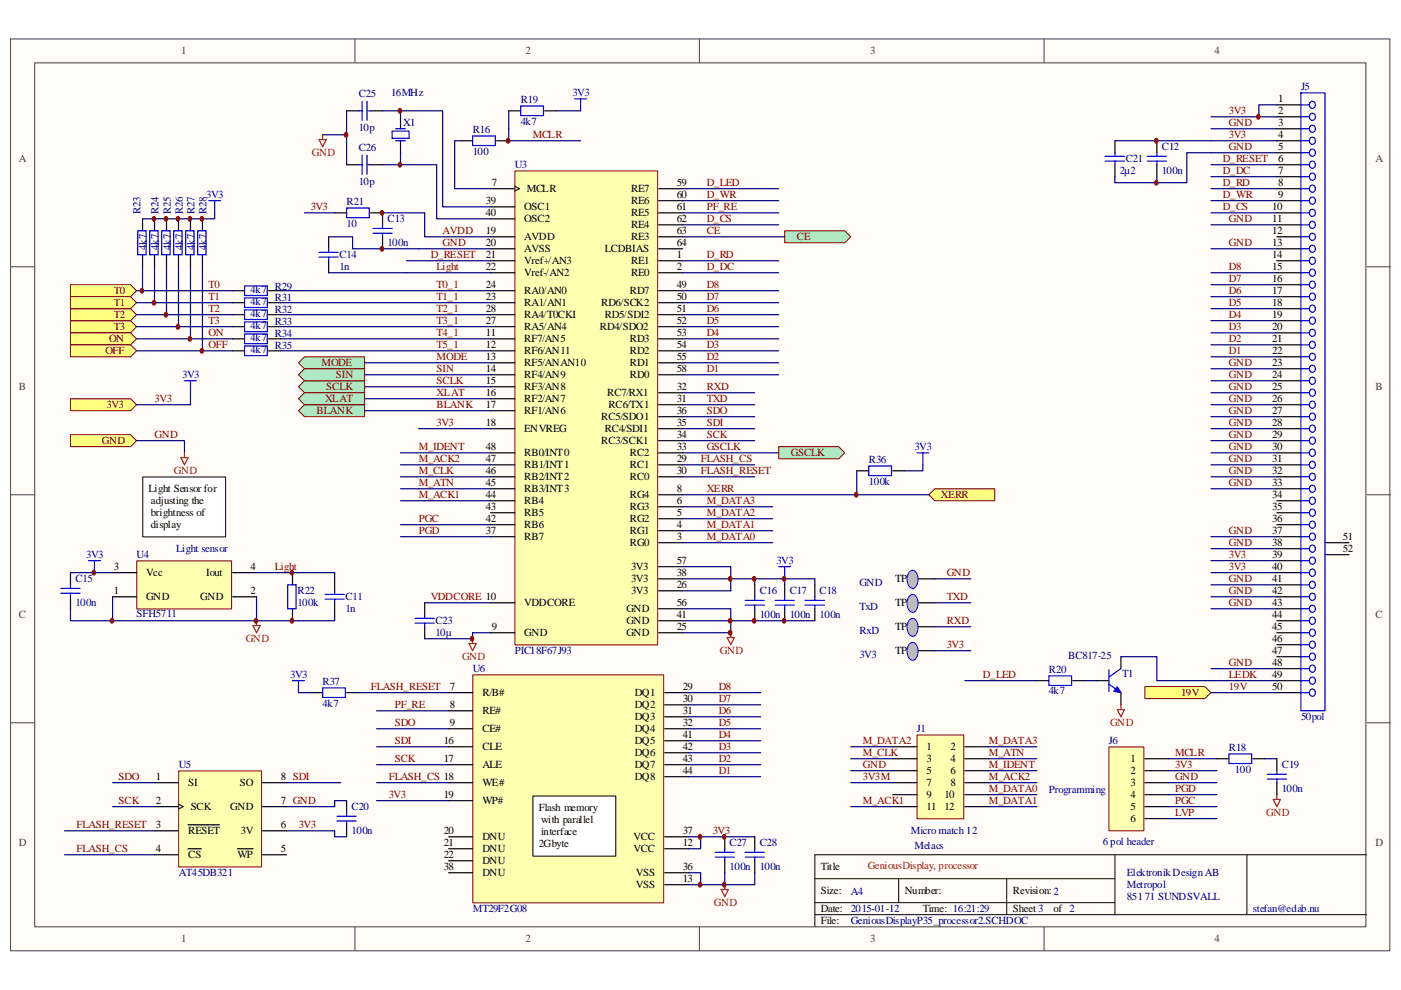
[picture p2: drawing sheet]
<svg xmlns="http://www.w3.org/2000/svg" width="297mm" height="210mm" viewBox="0 0 297 210" stroke-linecap="round" stroke-linejoin="round" font-family="sans-serif">
<defs><g id="words">
<g font-size="2.3" fill="#404040">
<text x="38.4" y="11.5">1</text>
<text x="111.4" y="11.5">2</text>
<text x="184.5" y="11.5">3</text>
<text x="257.5" y="11.5">4</text>
<text x="4" y="34.4">A</text>
<text x="291.6" y="34.4">A</text>
<text x="4" y="82.7">B</text>
<text x="291.6" y="82.7">B</text>
<text x="4" y="131.1">C</text>
<text x="291.6" y="131.1">C</text>
<text x="4" y="179.4">D</text>
<text x="291.6" y="179.4">D</text>
<text x="38.4" y="199.8">1</text>
<text x="111.4" y="199.8">2</text>
<text x="184.5" y="199.8">3</text>
<text x="257.5" y="199.8">4</text>
</g>
<g font-size="2.3" fill="#000080">
<text x="76.1" y="20.7">C25</text>
<text x="82.9" y="20.4">16MHz</text>
<text x="110.4" y="21.9">R19</text>
<text x="275.8" y="19.1">J5</text>
<text x="76.1" y="27.8">10p</text>
<text x="85.5" y="26.8">X1</text>
<text x="100.2" y="28.3">R16</text>
<text x="110.4" y="26.5">4k7</text>
<text x="76.1" y="32.1">C26</text>
<text x="100.2" y="32.9">100</text>
<text x="109.1" y="35.7">U3</text>
<text x="238.7" y="34.4">C21</text>
<text x="246.3" y="31.8">C12</text>
<text x="76.1" y="39.2">10p</text>
<text x="237.4" y="37">2µ2</text>
<text x="246.3" y="37">100n</text>
<text x="29.8" y="45.4" transform="rotate(-90 29.8 45.4)">R23</text>
<text x="33.6" y="45.4" transform="rotate(-90 33.6 45.4)">R24</text>
<text x="36.2" y="45.4" transform="rotate(-90 36.2 45.4)">R25</text>
<text x="38.7" y="45.4" transform="rotate(-90 38.7 45.4)">R26</text>
<text x="41.3" y="45.4" transform="rotate(-90 41.3 45.4)">R27</text>
<text x="43.8" y="45.4" transform="rotate(-90 43.8 45.4)">R28</text>
<text x="73.5" y="43.6">R21</text>
<text x="82.2" y="47.1">C13</text>
<text x="31.1" y="53" transform="rotate(-90 31.1 53)">4k7</text>
<text x="33.6" y="53" transform="rotate(-90 33.6 53)">4k7</text>
<text x="36.2" y="53" transform="rotate(-90 36.2 53)">4k7</text>
<text x="38.7" y="53" transform="rotate(-90 38.7 53)">4k7</text>
<text x="41.3" y="53" transform="rotate(-90 41.3 53)">4k7</text>
<text x="43.8" y="53" transform="rotate(-90 43.8 53)">4k7</text>
<text x="73.5" y="48.1">10</text>
<text x="82.2" y="52.2">100n</text>
<text x="72" y="57.3">1n</text>
<text x="72" y="54.7">C14</text>
<text x="53.1" y="62.1">4k7</text>
<text x="53.1" y="64.7">4k7</text>
<text x="58.2" y="61.4">R29</text>
<text x="58.2" y="63.9">R31</text>
<text x="53.1" y="67.2">4k7</text>
<text x="53.1" y="69.8">4k7</text>
<text x="58.2" y="66.5">R32</text>
<text x="58.2" y="69">R33</text>
<text x="58.2" y="71.5">R34</text>
<text x="53.1" y="72.3">4k7</text>
<text x="53.1" y="74.8">4k7</text>
<text x="58.2" y="74.1">R35</text>
<text x="184.2" y="98.3">R36</text>
<text x="184.2" y="102.8">100k</text>
<text x="29" y="118.4">U4</text>
<text x="37.4" y="117.1">Light sensor</text>
<text x="16" y="123.4">C15</text>
<text x="63.1" y="126">R22</text>
<text x="161.1" y="126">C16</text>
<text x="167.4" y="126">C17</text>
<text x="173.8" y="126">C18</text>
<text x="182.2" y="124.2">GND</text>
<text x="16" y="128.5">100n</text>
<text x="29" y="130.8">SFH5711</text>
<text x="63.1" y="128.5">100k</text>
<text x="73.2" y="129.8">1n</text>
<text x="73.2" y="127.3">C11</text>
<text x="161.1" y="131.1">100n</text>
<text x="167.4" y="131.1">100n</text>
<text x="173.8" y="131.1">100n</text>
<text x="182.2" y="129.3">TxD</text>
<text x="92.3" y="134.9">10µ</text>
<text x="92.3" y="132.3">C23</text>
<text x="182.2" y="134.4">RxD</text>
<text x="100.2" y="142.5">U6</text>
<text x="109.1" y="138.7">PIC18F67J93</text>
<text x="182.2" y="139.5">3V3</text>
<text x="222.4" y="142.8">R20</text>
<text x="226.5" y="139.7">BC817-25</text>
<text x="237.9" y="143.6">T1</text>
<text x="68.4" y="149.9">4k7</text>
<text x="68.4" y="145.3">R37</text>
<text x="222.4" y="147.1">4k7</text>
<text x="194.4" y="155.2">J1</text>
<text x="275.8" y="152.7">50pol</text>
<text x="235.1" y="157.8">J6</text>
<text x="260.6" y="159.3">R18</text>
<text x="37.9" y="162.9">U5</text>
<text x="261.8" y="163.9">100</text>
<text x="271.8" y="168">100n</text>
<text x="271.8" y="162.9">C19</text>
<text x="74.5" y="171.8">C20</text>
<text x="222.4" y="168.2">Programming</text>
<text x="74.5" y="176.9">100n</text>
<text x="154.7" y="179.4">C27</text>
<text x="161.1" y="179.4">C28</text>
<text x="193.1" y="176.9">Micro match 12</text>
<text x="193.9" y="179.9">Melacs</text>
<text x="233.8" y="179.2">6 pol header</text>
<text x="37.9" y="185.8">AT45DB321</text>
<text x="154.7" y="184.5">100n</text>
<text x="161.1" y="184.5">100n</text>
<text x="238.9" y="185.8">Elektronik Design AB</text>
<text x="180.4" y="189.9">A4</text>
<text x="238.9" y="188.3">Metropol</text>
<text x="238.9" y="190.9">851 71 SUNDSVALL</text>
<text x="100.2" y="193.4">MT29F2G08</text>
<text x="180.4" y="193.4">2015-01-12</text>
<text x="180.4" y="196">GeniousDisplayP35_processor2.SCHDOC</text>
<text x="265.6" y="193.4">stefan@edab.nu</text>
</g>
<g font-size="2.3" fill="#00f">
<text x="121.4" y="20.4">3V3</text>
<text x="43.7" y="42">3V3</text>
<text x="38.6" y="80.2">3V3</text>
<text x="193.9" y="95.5">3V3</text>
<text x="18.3" y="118.4">3V3</text>
<text x="164.6" y="119.6">3V3</text>
<text x="61.5" y="143.8">3V3</text>
</g>
<g font-size="2.3">
<text x="271" y="21.7">1</text>
<text x="271" y="24.2">2</text>
<text x="271" y="26.8">3</text>
<text x="271" y="29.3">4</text>
<text x="271" y="31.8">5</text>
<text x="271" y="34.4">6</text>
<text x="104.3" y="39.5">7</text>
<text x="111.7" y="40.8">MCLR</text>
<text x="133.8" y="40.8">RE7</text>
<text x="143.5" y="39.5">59</text>
<text x="271" y="37">7</text>
<text x="271" y="39.5">8</text>
<text x="103" y="45.8">40</text>
<text x="103" y="43.3">39</text>
<text x="111.2" y="47.1">OSC2</text>
<text x="111.2" y="44.6">OSC1</text>
<text x="133.8" y="45.8">RE5</text>
<text x="133.8" y="43.3">RE6</text>
<text x="143.5" y="47.1">62</text>
<text x="143.5" y="44.6">61</text>
<text x="143.5" y="42">60</text>
<text x="269.7" y="44.6">10</text>
<text x="269.7" y="47.1">11</text>
<text x="271" y="42">9</text>
<text x="103" y="52.2">20</text>
<text x="103" y="49.7">19</text>
<text x="111.2" y="53.5">AVSS</text>
<text x="111.2" y="50.9">AVDD</text>
<text x="128.2" y="53.5">LCDBIAS</text>
<text x="133.8" y="50.9">RE3</text>
<text x="133.8" y="48.4">RE4</text>
<text x="143.5" y="49.7">63</text>
<text x="143.5" y="52.2">64</text>
<text x="269.7" y="49.7">12</text>
<text x="269.7" y="52.2">13</text>
<text x="103" y="54.7">21</text>
<text x="103" y="57.3">22</text>
<text x="111.2" y="56">Vref+/AN3</text>
<text x="111.2" y="58.6">Vref-/AN2</text>
<text x="133.8" y="58.6">RE0</text>
<text x="133.8" y="56">RE1</text>
<text x="143.5" y="57.3">2</text>
<text x="143.5" y="54.7">1</text>
<text x="269.7" y="54.7">14</text>
<text x="269.7" y="57.3">15</text>
<text x="269.7" y="59.9">16</text>
<text x="103" y="61.1">24</text>
<text x="103" y="63.7">23</text>
<text x="111.2" y="62.4">RA0/AN0</text>
<text x="111.2" y="64.9">RA1/AN1</text>
<text x="127.5" y="64.9">RD6/SCK2</text>
<text x="133.6" y="62.4">RD7</text>
<text x="143.5" y="63.7">50</text>
<text x="143.5" y="61.1">49</text>
<text x="269.7" y="62.4">17</text>
<text x="269.7" y="64.9">18</text>
<text x="103" y="66.2">28</text>
<text x="103" y="68.7">27</text>
<text x="103" y="71.3">11</text>
<text x="111.2" y="67.5">RA4/T0CKI</text>
<text x="111.2" y="70">RA5/AN4</text>
<text x="127.2" y="70">RD4/SDO2</text>
<text x="128.2" y="67.5">RD5/SDI2</text>
<text x="143.5" y="68.7">52</text>
<text x="143.5" y="71.3">53</text>
<text x="143.5" y="66.2">51</text>
<text x="269.7" y="67.5">19</text>
<text x="269.7" y="70">20</text>
<text x="103" y="73.8">12</text>
<text x="103" y="76.4">13</text>
<text x="111.2" y="72.6">RF7/AN5</text>
<text x="111.2" y="75.1">RF6/AN11</text>
<text x="111.2" y="77.6">RF5/ANAN10</text>
<text x="133.6" y="72.6">RD3</text>
<text x="133.6" y="75.1">RD2</text>
<text x="133.6" y="77.6">RD1</text>
<text x="143.5" y="73.8">54</text>
<text x="143.5" y="76.4">55</text>
<text x="269.7" y="72.6">21</text>
<text x="269.7" y="75.1">22</text>
<text x="269.7" y="77.6">23</text>
<text x="103" y="78.9">14</text>
<text x="103" y="81.4">15</text>
<text x="103" y="84">16</text>
<text x="111.2" y="80.2">RF4/AN9</text>
<text x="111.2" y="82.7">RF3/AN8</text>
<text x="128.7" y="84">RC7/RX1</text>
<text x="133.6" y="80.2">RD0</text>
<text x="143.5" y="82.7">32</text>
<text x="143.5" y="78.9">58</text>
<text x="269.7" y="80.2">24</text>
<text x="269.7" y="82.7">25</text>
<text x="103" y="86.6">17</text>
<text x="111.2" y="85.3">RF2/AN7</text>
<text x="111.2" y="87.8">RF1/AN6</text>
<text x="127.5" y="89.1">RC5/SDO1</text>
<text x="129" y="86.6">RC6/TX1</text>
<text x="143.5" y="87.8">36</text>
<text x="143.5" y="85.3">31</text>
<text x="269.7" y="85.3">26</text>
<text x="269.7" y="87.8">27</text>
<text x="103" y="90.4">18</text>
<text x="103" y="95.5">48</text>
<text x="111.2" y="91.7">ENVREG</text>
<text x="127.5" y="94.2">RC3/SCK1</text>
<text x="128.2" y="91.7">RC4/SDI1</text>
<text x="143.5" y="92.9">34</text>
<text x="143.5" y="95.5">33</text>
<text x="143.5" y="90.4">35</text>
<text x="269.7" y="90.4">28</text>
<text x="269.7" y="92.9">29</text>
<text x="269.7" y="95.5">30</text>
<text x="103" y="98">47</text>
<text x="103" y="100.5">46</text>
<text x="111.2" y="96.7">RB0/INT0</text>
<text x="111.2" y="99.3">RB1/INT1</text>
<text x="111.2" y="101.8">RB2/INT2</text>
<text x="133.6" y="96.7">RC2</text>
<text x="133.6" y="99.3">RC1</text>
<text x="133.6" y="101.8">RC0</text>
<text x="143.5" y="98">29</text>
<text x="143.5" y="100.5">30</text>
<text x="269.7" y="98">31</text>
<text x="269.7" y="100.5">32</text>
<text x="31.5" y="104.4">Light Sensor for</text>
<text x="32" y="106.9">adjusting the</text>
<text x="103" y="103.1">45</text>
<text x="103" y="105.6">44</text>
<text x="111.2" y="104.4">RB3/INT3</text>
<text x="111.2" y="106.9">RB4</text>
<text x="133.6" y="105.6">RG4</text>
<text x="143.5" y="106.9">6</text>
<text x="143.5" y="104.4">8</text>
<text x="269.7" y="103.1">33</text>
<text x="269.7" y="105.6">34</text>
<text x="32" y="109.4">brightness of</text>
<text x="32" y="112">display</text>
<text x="103" y="108.2">43</text>
<text x="103" y="110.7">42</text>
<text x="103" y="113.3">37</text>
<text x="111.2" y="109.4">RB5</text>
<text x="111.2" y="112">RB6</text>
<text x="133.6" y="110.7">RG2</text>
<text x="133.6" y="113.3">RG1</text>
<text x="133.6" y="108.2">RG3</text>
<text x="143.5" y="109.4">5</text>
<text x="143.5" y="112">4</text>
<text x="269.7" y="108.2">35</text>
<text x="269.7" y="110.7">36</text>
<text x="269.7" y="113.3">37</text>
<text x="111.2" y="114.6">RB7</text>
<text x="133.6" y="115.8">RG0</text>
<text x="143.5" y="114.6">3</text>
<text x="143.5" y="119.6">57</text>
<text x="269.7" y="115.8">38</text>
<text x="269.7" y="118.4">39</text>
<text x="284.7" y="114.6">51</text>
<text x="284.7" y="117.1">52</text>
<text x="24.1" y="120.9">3</text>
<text x="24.1" y="126">1</text>
<text x="31" y="122.2">Vcc</text>
<text x="43.7" y="122.2">Iout</text>
<text x="53.1" y="126">2</text>
<text x="53.1" y="120.9">4</text>
<text x="133.8" y="123.4">3V3</text>
<text x="133.8" y="120.9">3V3</text>
<text x="133.8" y="126">3V3</text>
<text x="143.5" y="122.2">38</text>
<text x="143.5" y="124.7">26</text>
<text x="189.8" y="123.4">TP</text>
<text x="269.7" y="120.9">40</text>
<text x="269.7" y="123.4">41</text>
<text x="269.7" y="126">42</text>
<text x="31" y="127.3">GND</text>
<text x="42.5" y="127.3">GND</text>
<text x="111.2" y="128.5">VDDCORE</text>
<text x="132.8" y="129.8">GND</text>
<text x="143.5" y="131.1">41</text>
<text x="143.5" y="128.5">56</text>
<text x="189.8" y="128.5">TP</text>
<text x="269.7" y="128.5">43</text>
<text x="269.7" y="131.1">44</text>
<text x="104.3" y="133.6">9</text>
<text x="111.2" y="134.9">GND</text>
<text x="132.8" y="134.9">GND</text>
<text x="132.8" y="132.3">GND</text>
<text x="143.5" y="133.6">25</text>
<text x="189.8" y="133.6">TP</text>
<text x="269.7" y="133.6">45</text>
<text x="269.7" y="136.1">46</text>
<text x="189.8" y="138.7">TP</text>
<text x="269.7" y="138.7">47</text>
<text x="269.7" y="141.3">48</text>
<text x="269.7" y="143.8">49</text>
<text x="95.4" y="146.3">7</text>
<text x="102.3" y="147.6">R/B#</text>
<text x="134.6" y="147.6">DQ1</text>
<text x="144.8" y="146.3">29</text>
<text x="144.8" y="148.9">30</text>
<text x="269.7" y="146.3">50</text>
<text x="95.4" y="150.2">8</text>
<text x="95.4" y="154">9</text>
<text x="102.3" y="151.4">RE#</text>
<text x="102.3" y="155.2">CE#</text>
<text x="134.6" y="150.2">DQ2</text>
<text x="134.6" y="152.7">DQ3</text>
<text x="134.6" y="155.2">DQ4</text>
<text x="144.8" y="151.4">31</text>
<text x="144.8" y="154">32</text>
<text x="94.1" y="157.8">16</text>
<text x="94.1" y="161.6">17</text>
<text x="102.3" y="159">CLE</text>
<text x="134.6" y="157.8">DQ5</text>
<text x="134.6" y="160.3">DQ6</text>
<text x="144.8" y="156.5">41</text>
<text x="144.8" y="159">42</text>
<text x="144.8" y="161.6">43</text>
<text x="196.4" y="159">1</text>
<text x="196.4" y="161.6">3</text>
<text x="201.5" y="159">2</text>
<text x="201.5" y="161.6">4</text>
<text x="239.7" y="161.6">1</text>
<text x="33" y="165.4">1</text>
<text x="39.9" y="166.7">SI</text>
<text x="50.8" y="166.7">SO</text>
<text x="59.5" y="165.4">8 SDI</text>
<text x="102.3" y="162.9">ALE</text>
<text x="102.3" y="166.7">WE#</text>
<text x="134.6" y="162.9">DQ7</text>
<text x="134.6" y="165.4">DQ8</text>
<text x="144.8" y="164.2">44</text>
<text x="196.4" y="164.2">5</text>
<text x="196.4" y="166.7">7</text>
<text x="201.5" y="164.2">6</text>
<text x="201.5" y="166.7">8</text>
<text x="239.7" y="164.2">2</text>
<text x="239.7" y="166.7">3</text>
<text x="33" y="170.5">2</text>
<text x="40.4" y="171.8">SCK</text>
<text x="48.8" y="171.8">GND</text>
<text x="59.5" y="170.5">7 GND</text>
<text x="94.1" y="169.2">19</text>
<text x="102.3" y="170.5">WP#</text>
<text x="114.2" y="172">Flash memory</text>
<text x="196.4" y="169.2">9</text>
<text x="196.4" y="171.8">11</text>
<text x="200.2" y="169.2">10</text>
<text x="200.2" y="171.8">12</text>
<text x="239.7" y="169.2">4</text>
<text x="239.7" y="171.8">5</text>
<text x="33" y="175.6">3</text>
<text x="39.9" y="176.9">RESET</text>
<text x="51.1" y="176.9">3V</text>
<text x="59.5" y="175.6">6</text>
<text x="94.1" y="176.9">20</text>
<text x="94.1" y="179.4">21</text>
<text x="102.3" y="178.1">DNU</text>
<text x="114.2" y="179.7">2Gbyte</text>
<text x="114.7" y="174.6">with parallel</text>
<text x="114.7" y="177.1">interface</text>
<text x="134.3" y="178.1">VCC</text>
<text x="144.8" y="179.4">12</text>
<text x="144.8" y="176.9">37</text>
<text x="239.7" y="174.3">6</text>
<text x="33" y="180.7">4</text>
<text x="39.9" y="181.9">CS</text>
<text x="50.3" y="181.9">WP</text>
<text x="59.5" y="180.7">5</text>
<text x="94.1" y="181.9">22</text>
<text x="94.1" y="184.5">38</text>
<text x="102.3" y="183.2">DNU</text>
<text x="102.3" y="180.7">DNU</text>
<text x="102.3" y="185.8">DNU</text>
<text x="134.3" y="180.7">VCC</text>
<text x="134.8" y="185.8">VSS</text>
<text x="144.8" y="184.5">36</text>
<text x="174" y="184.5">Title</text>
<text x="134.8" y="188.3">VSS</text>
<text x="144.8" y="187">13</text>
<text x="174" y="189.6">Size:</text>
<text x="191.9" y="189.6">Number:</text>
<text x="214.8" y="189.6">Revision:2</text>
<text x="174" y="193.4">Date:</text>
<text x="174" y="196">File:</text>
<text x="195.7" y="193.4">Time: 16:21:29</text>
<text x="214.8" y="193.4">Sheet3</text>
<text x="223.4" y="193.4">of 2</text>
</g>
<g font-size="2.3" fill="#800000">
<text x="112.9" y="29.3">MCLR</text>
<text x="260.6" y="29.3">3V3</text>
<text x="260.6" y="26.8">GND</text>
<text x="260.6" y="24.2">3V3</text>
<text x="259.3" y="34.4">D_RESET</text>
<text x="260.6" y="31.8">GND</text>
<text x="149.9" y="39.5">D_LED</text>
<text x="259.3" y="39.5">D_RD</text>
<text x="259.3" y="37">D_DC</text>
<text x="65.9" y="44.6">3V3</text>
<text x="149.9" y="42">D_WR</text>
<text x="149.9" y="44.6">PF_RE</text>
<text x="149.9" y="47.1">D_CS</text>
<text x="259.3" y="42">D_WR</text>
<text x="259.3" y="44.6">D_CS</text>
<text x="260.6" y="47.1">GND</text>
<text x="93.8" y="52.2">GND</text>
<text x="93.8" y="49.7">AVDD</text>
<text x="149.9" y="49.7">CE</text>
<text x="168.9" y="50.9">CE</text>
<text x="260.6" y="52.2">GND</text>
<text x="91.3" y="54.7">D_RESET</text>
<text x="92.6" y="57.3">Light</text>
<text x="149.9" y="54.7">D_RD</text>
<text x="149.9" y="57.3">D_DC</text>
<text x="260.6" y="57.3">D8</text>
<text x="260.6" y="59.9">D7</text>
<text x="24.1" y="62.4">T0</text>
<text x="24.1" y="64.9">T1</text>
<text x="44.2" y="61.1">T0</text>
<text x="44.2" y="63.7">T1</text>
<text x="92.6" y="61.1">T0_1</text>
<text x="92.6" y="63.7">T1_1</text>
<text x="149.9" y="63.7">D7</text>
<text x="149.9" y="61.1">D8</text>
<text x="260.6" y="64.9">D5</text>
<text x="260.6" y="62.4">D6</text>
<text x="24.1" y="70">T3</text>
<text x="24.1" y="67.5">T2</text>
<text x="44.2" y="66.2">T2</text>
<text x="44.2" y="68.7">T3</text>
<text x="44.2" y="71.3">ON</text>
<text x="92.6" y="66.2">T2_1</text>
<text x="92.6" y="68.7">T3_1</text>
<text x="92.6" y="71.3">T4_1</text>
<text x="149.9" y="71.3">D4</text>
<text x="149.9" y="68.7">D5</text>
<text x="149.9" y="66.2">D6</text>
<text x="260.6" y="70">D3</text>
<text x="260.6" y="67.5">D4</text>
<text x="22.3" y="75.1">OFF</text>
<text x="23.1" y="72.6">ON</text>
<text x="44.2" y="73.8">OFF</text>
<text x="68.2" y="77.6">MODE</text>
<text x="92.6" y="76.4">MODE</text>
<text x="92.6" y="73.8">T5_1</text>
<text x="149.9" y="76.4">D2</text>
<text x="149.9" y="73.8">D3</text>
<text x="260.6" y="75.1">D1</text>
<text x="260.6" y="72.6">D2</text>
<text x="260.6" y="77.6">GND</text>
<text x="69.2" y="82.7">SCLK</text>
<text x="71.2" y="80.2">SIN</text>
<text x="92.6" y="81.4">SCLK</text>
<text x="92.6" y="78.9">SIN</text>
<text x="92.6" y="84">XLAT</text>
<text x="149.9" y="82.7">RXD</text>
<text x="149.9" y="78.9">D1</text>
<text x="260.6" y="82.7">GND</text>
<text x="260.6" y="80.2">GND</text>
<text x="22.6" y="86.6">3V3</text>
<text x="32.8" y="85.3">3V3</text>
<text x="67.1" y="87.8">BLANK</text>
<text x="68.9" y="85.3">XLAT</text>
<text x="92.6" y="86.6">BLANK</text>
<text x="149.9" y="87.8">SDO</text>
<text x="149.9" y="85.3">TXD</text>
<text x="260.6" y="87.8">GND</text>
<text x="260.6" y="85.3">GND</text>
<text x="21.6" y="94.2">GND</text>
<text x="32.8" y="92.9">GND</text>
<text x="88.8" y="95.5">M_IDENT</text>
<text x="92.6" y="90.4">3V3</text>
<text x="149.9" y="95.5">GSCLK</text>
<text x="149.9" y="90.4">SDI</text>
<text x="149.9" y="92.9">SCK</text>
<text x="260.6" y="95.5">GND</text>
<text x="260.6" y="92.9">GND</text>
<text x="260.6" y="90.4">GND</text>
<text x="88.8" y="100.5">M_CLK</text>
<text x="88.8" y="98">M_ACK2</text>
<text x="148.6" y="98">FLASH_CS</text>
<text x="148.6" y="100.5">FLASH_RESET</text>
<text x="167.7" y="96.7">GSCLK</text>
<text x="260.6" y="100.5">GND</text>
<text x="260.6" y="98">GND</text>
<text x="88.8" y="105.6">M_ACK1</text>
<text x="88.8" y="103.1">M_ATN</text>
<text x="149.9" y="106.9">M_DATA3</text>
<text x="149.9" y="104.4">XERR</text>
<text x="199.5" y="105.6">XERR</text>
<text x="260.6" y="103.1">GND</text>
<text x="88.8" y="110.7">PGC</text>
<text x="88.8" y="113.3">PGD</text>
<text x="149.9" y="112">M_DATA1</text>
<text x="149.9" y="109.4">M_DATA2</text>
<text x="260.6" y="113.3">GND</text>
<text x="149.9" y="114.6">M_DATA0</text>
<text x="260.6" y="115.8">GND</text>
<text x="260.6" y="118.4">3V3</text>
<text x="58.2" y="120.9">Light</text>
<text x="200.7" y="122.2">GND</text>
<text x="260.6" y="120.9">3V3</text>
<text x="260.6" y="123.4">GND</text>
<text x="260.6" y="126">GND</text>
<text x="91.3" y="127.3">VDDCORE 10</text>
<text x="200.7" y="127.3">TXD</text>
<text x="260.6" y="128.5">GND</text>
<text x="200.7" y="137.5">3V3</text>
<text x="200.7" y="132.3">RXD</text>
<text x="208.4" y="143.8">D_LED</text>
<text x="260.6" y="143.8">LEDK</text>
<text x="260.6" y="141.3">GND</text>
<text x="78.6" y="146.3">FLASH_RESET</text>
<text x="152.4" y="148.9">D7</text>
<text x="152.4" y="146.3">D8</text>
<text x="250.4" y="147.6">19V</text>
<text x="260.6" y="146.3">19V</text>
<text x="83.7" y="150.2">PF_RE</text>
<text x="83.7" y="154">SDO</text>
<text x="152.4" y="154">D5</text>
<text x="152.4" y="151.4">D6</text>
<text x="83.7" y="157.8">SDI</text>
<text x="83.7" y="161.6">SCK</text>
<text x="152.4" y="161.6">D2</text>
<text x="152.4" y="159">D3</text>
<text x="152.4" y="156.5">D4</text>
<text x="183" y="160.3">M_CLK</text>
<text x="183" y="157.8">M_DATA2</text>
<text x="209.7" y="157.8">M_DATA3</text>
<text x="209.7" y="160.3">M_ATN</text>
<text x="249.1" y="160.3">MCLR</text>
<text x="25.1" y="165.4">SDO</text>
<text x="82.4" y="165.4">FLASH_CS 18</text>
<text x="152.4" y="164.2">D1</text>
<text x="183" y="162.9">GND</text>
<text x="183" y="165.4">3V3M</text>
<text x="209.7" y="165.4">M_ACK2</text>
<text x="209.7" y="168">M_DATA0</text>
<text x="209.7" y="162.9">M_IDENT</text>
<text x="249.1" y="165.4">GND</text>
<text x="249.1" y="168">PGD</text>
<text x="249.1" y="162.9">3V3</text>
<text x="25.1" y="170.5">SCK</text>
<text x="82.4" y="169.2">3V3</text>
<text x="183" y="170.5">M_ACK1</text>
<text x="209.7" y="170.5">M_DATA1</text>
<text x="249.1" y="170.5">PGC</text>
<text x="249.1" y="173.1">LVP</text>
<text x="16.3" y="175.6">FLASH_RESET</text>
<text x="63.3" y="175.6">3V3</text>
<text x="151.1" y="176.9">3V3</text>
<text x="16.3" y="180.7">FLASH_CS</text>
</g>
<g font-size="2.3" fill="#f00">
<text x="66.1" y="33.1">GND</text>
<text x="36.9" y="100.5">GND</text>
<text x="52.1" y="136.1">GND</text>
<text x="98" y="140">GND</text>
<text x="152.7" y="138.7">GND</text>
<text x="235.4" y="154">GND</text>
<text x="268.5" y="173.1">GND</text>
<text x="184" y="184.2">GeniousDisplay, processor</text>
<text x="151.4" y="192.2">GND</text>
</g>
</g></defs>
<path d="M2.3 8.3h292.4v193.3h-292.4z" fill="#fffcf8"/>
<path d="M2.2 8.3h292.5v193.3h-292.5z" fill="none" stroke="#404040" stroke-width=".21"/>
<path d="M7.4 13.4h282.2v183.1h-282.2z" fill="#fffcf8"/>
<g fill="none" stroke="#404040" stroke-width=".21">
<path d="M7.4 13.3h282.2v183.2h-282.2zM75.3 8.2v5.1M148.3 8.2v5.1M221.4 8.2v5.1M2.2 56.6h5.1M289.8 56.6h5.1M2.2 104.9h5.1M289.8 104.9h5.1M2.2 153.2h5.1M289.8 153.2h5.1M75.3 196.5v5.1M148.3 196.5v5.1"/>
<path d="M221.4 196.5v5.1"/>
</g>
<path d="M172.8 186.3h63.6M172.8 193.9h117M172.8 191.4h63.6M190.5 186.3v5.1M213.4 186.3v7.6M236.4 181.2v12.7M264.4 181.2h-91.6v15.3M289.8 181.2h-25.4v12.7" fill="none" stroke="#000" stroke-width=".21"/>
<path d="M198.2 122.7h7.6M198.2 138h7.6M198.2 132.9h7.6M198.2 127.8h7.6" fill="none" stroke="#000080" stroke-width=".25"/>
<path d="M194.4 132.9h3.8" fill="none" stroke="#000" stroke-width=".25"/>
<path d="M192.8 131.5a.9 .9 0 0 1 1-.4 .9 .9 0 0 1 .6 .8 2.53 2.53 0 0 1-.5 2.9 1.13 1.13 0 0 1-1.5-1.2 2.61 2.61 0 0 1 .4-2.1z" fill-rule="evenodd" fill="#c0c0c0"/>
<path d="M192.8 131.5a.9 .9 0 0 1 1-.4 .9 .9 0 0 1 .6 .8 2.53 2.53 0 0 1-.5 2.9 1.13 1.13 0 0 1-1.5-1.2 2.61 2.61 0 0 1 .4-2.1z" fill="none" stroke="#00f" stroke-width=".21"/>
<path d="M194.4 138h3.8" fill="none" stroke="#000" stroke-width=".25"/>
<path d="M192.8 136.6a.9 .9 0 0 1 1-.4 .9 .9 0 0 1 .6 .8 2.53 2.53 0 0 1-.5 2.9 1.13 1.13 0 0 1-1.5-1.2 2.61 2.61 0 0 1 .4-2.1z" fill-rule="evenodd" fill="#c0c0c0"/>
<path d="M192.8 136.6a.9 .9 0 0 1 1-.4 .9 .9 0 0 1 .6 .8 2.53 2.53 0 0 1-.5 2.9 1.13 1.13 0 0 1-1.5-1.2 2.61 2.61 0 0 1 .4-2.1z" fill="none" stroke="#00f" stroke-width=".21"/>
<path d="M194.4 127.8h3.8" fill="none" stroke="#000" stroke-width=".25"/>
<path d="M192.8 126.4a.9 .9 0 0 1 1-.3 .9 .9 0 0 1 .6 .7 2.53 2.53 0 0 1-.5 2.9 1.13 1.13 0 0 1-1.5-1.2 2.61 2.61 0 0 1 .4-2.1z" fill-rule="evenodd" fill="#c0c0c0"/>
<path d="M192.8 126.4a.9 .9 0 0 1 1-.3 .9 .9 0 0 1 .6 .7 2.53 2.53 0 0 1-.5 2.9 1.13 1.13 0 0 1-1.5-1.2 2.61 2.61 0 0 1 .4-2.1z" fill="none" stroke="#00f" stroke-width=".21"/>
<path d="M194.4 122.7h3.8" fill="none" stroke="#000" stroke-width=".25"/>
<path d="M192.8 121.3a.89 .89 0 0 1 1-.4 .89 .89 0 0 1 .6 .8 2.55 2.55 0 0 1-.5 3 .97 .97 0 0 1-1.3-.7 2.74 2.74 0 0 1 .2-2.7z" fill-rule="evenodd" fill="#c0c0c0"/>
<path d="M192.8 121.3a.89 .89 0 0 1 1-.4 .89 .89 0 0 1 .6 .8 2.55 2.55 0 0 1-.5 3 .97 .97 0 0 1-1.3-.7 2.74 2.74 0 0 1 .2-2.7z" fill="none" stroke="#00f" stroke-width=".21"/>
<path d="M13.7 176.1h19.1M23.9 171h8.9M23.9 165.9h8.9M60.7 176.1h10.2v1.3h2.6M60.7 171h10.2M60.7 165.9h11.5M13.7 181.2h19.1" fill="none" stroke="#000080" stroke-width=".25"/>
<path d="M37.9 163.5h17.6v20.3h-17.6z" fill="#ffffb0"/>
<path d="M37.9 163.4h17.6v20.4h-17.6z" fill="none" stroke="#800000" stroke-width=".21"/>
<g fill="none" stroke="#000" stroke-width=".25">
<path d="M90 127.8v2.5M90 132.9v2.5M32.8 165.9h5M32.8 171h5M32.8 176.1h5M39.9 174.9h6.6M39.9 180h2.8M50.3 180h3.3M55.7 165.9h5M55.7 171h5M55.7 176.1h5M32.8 181.2h5"/>
<path d="M55.7 181.2h5"/>
</g>
<path d="M37.8 170.5l1.1 .5-1.1 .5" fill="none" stroke="#000" stroke-width=".21"/>
<g fill="none" stroke="#000080" stroke-width=".25">
<path d="M107.9 23.5v3.8M118 23.5h5.1M64.6 45.1h6.3M81.1 45.1h8.9v5.1h14M81.1 52.7h22.9M96.4 40h7.6M144.7 64.2h20.4M144.7 66.7h20.4M144.7 69.3h20.4M144.7 71.8h20.4M144.7 74.4h20.4M144.7 76.9h20.4"/>
<path d="M144.7 79.5h20.4M84.9 96h19.1M88.8 90.9h15.2M144.7 90.9h15.3M144.7 83.3h15.3M144.7 85.8h15.3M144.7 88.3h15.3M144.7 93.4h15.3M84.9 111.3h19.1M84.9 113.8h19.1M88.8 103.6h15.2M90 106.2h14"/>
<path d="M90 127.8h14M104 134.2h-3.8v1.2h-10.2M144.7 120.1h10.2v5.2h-10.2M144.7 129.1h10.2v5.1h-10.2M144.7 131.6h28.1M144.7 122.7h28.1"/>
</g>
<path d="M99.4 136.4h1.6l-.8 1.6zM100.2 135.4v1M154.2 135.2h1.5l-.8 1.5zM154.9 134.2v1" fill="none" stroke="#f00" stroke-width=".25"/>
<path d="M121.8 21h2.6M123.1 21v2.5M88 132.1h4.1M88 131.1h4.1M90 130.3v.8M90 132.1v.8M165.1 120.1h2.5M166.4 120.1v2.6" fill="none" stroke="#00f" stroke-width=".25"/>
<path d="M14.9 68h12.8l1.3 1.3-1.3 1.3h-12.8z" fill-rule="evenodd" fill="#ffff80"/>
<path d="M14.9 68h12.8l1.3 1.3-1.3 1.3h-12.8z" fill="none" stroke="#800000" stroke-width=".21"/>
<path d="M14.9 65.4h12.8l1.3 1.3-1.3 1.3h-12.8z" fill-rule="evenodd" fill="#ffff80"/>
<path d="M14.9 65.4h12.8l1.3 1.3-1.3 1.3h-12.8z" fill="none" stroke="#800000" stroke-width=".21"/>
<path d="M14.9 60.4h12.8l1.3 1.2-1.3 1.3h-12.8z" fill-rule="evenodd" fill="#ffff80"/>
<path d="M14.9 60.4h12.8l1.3 1.2-1.3 1.3h-12.8z" fill="none" stroke="#800000" stroke-width=".21"/>
<path d="M14.9 62.9h12.8l1.3 1.3-1.3 1.2h-12.8z" fill-rule="evenodd" fill="#ffff80"/>
<path d="M14.9 62.9h12.8l1.3 1.3-1.3 1.2h-12.8z" fill="none" stroke="#800000" stroke-width=".21"/>
<path d="M144.7 40h20.4M144.7 96h20.4" fill="none" stroke="#000080" stroke-width=".25"/>
<path d="M235.2 158.4h7.3v17.7h-7.3z" fill="#ffffb0"/>
<path d="M235.1 158.4h7.4v17.7h-7.4z" fill="none" stroke="#800000" stroke-width=".21"/>
<path d="M242.7 160.9h5.1M242.7 163.4h5.1M242.7 165.9h5.1M242.7 168.5h5.1M242.7 171h5.1M242.7 173.6h5.1" fill="none" stroke="#000" stroke-width=".25"/>
<path d="M144.7 47.7h20.4M144.7 42.5h20.4M144.7 55.3h20.4M144.7 101.1h15.3M247.8 160.9h10.2M247.8 163.4h10.2M247.8 165.9h10.2M247.8 168.5h10.2M247.8 171h10.2M247.8 173.6h10.2" fill="none" stroke="#000080" stroke-width=".25"/>
<path d="M109.2 36.3h30.2v100.4h-30.2z" fill="#ffffb0"/>
<path d="M109.2 36.2h30.2v100.5h-30.2z" fill="none" stroke="#800000" stroke-width=".21"/>
<g fill="none" stroke="#000" stroke-width=".25">
<path d="M104 46.4h5.1M104 40h5.1M104 43.9h5.1M104 52.7h5.1M104 50.2h5.1M104 55.3h5.1M104 57.8h5.1M139.7 40h5M139.7 52.7h5M139.7 50.2h5M139.7 55.3h5M139.7 57.8h5"/>
<path d="M139.7 47.7h5M139.7 45.1h5M139.7 42.5h5M104 61.6h5.1M104 64.2h5.1M104 66.7h5.1M104 69.3h5.1M104 71.8h5.1M104 74.4h5.1M104 76.9h5.1M104 79.5h5.1M139.7 61.6h5"/>
<path d="M139.7 64.2h5M139.7 66.7h5M139.7 69.3h5M139.7 71.8h5M139.7 74.4h5M139.7 76.9h5M139.7 79.5h5M104 96h5.1M104 98.6h5.1M104 90.9h5.1M104 82h5.1M104 84.5h5.1"/>
<path d="M104 87.1h5.1M139.7 93.4h5M139.7 96h5M139.7 98.6h5M139.7 90.9h5M139.7 88.3h5M139.7 85.8h5M139.7 83.3h5M104 101.1h5.1M104 103.6h5.1M104 106.2h5.1M104 108.7h5.1"/>
<path d="M104 111.3h5.1M104 113.8h5.1M139.7 101.1h5M139.7 110h5M139.7 112.5h5M139.7 115.1h5M139.7 107.4h5M139.7 104.9h5M104 134.2h5.1M104 127.8h5.1M139.7 134.2h5M139.7 131.6h5"/>
<path d="M139.7 129.1h5M139.7 122.7h5M139.7 120.1h5M139.7 125.3h5M237.7 139.2v2.6M232.5 144.3h2.6M237.7 146.9v2.5"/>
</g>
<path d="M109.1 39.5l1 .5-1 .5" fill="none" stroke="#000" stroke-width=".21"/>
<path d="M235.1 145.1l2.6 1.8M235.1 142v4.6M237.7 141.8l-2.6 1.8" fill="none" stroke="#00f" stroke-width=".25"/>
<path d="M236.9 145.6l.8 1.3-1.6-.3z" fill="#00f"/>
<path d="M236.9 145.6l.8 1.3-1.6-.3z" fill="none" stroke="#00f" stroke-width=".21"/>
<path d="M14.9 84.5h12.8l1.3 1.3-1.3 1.3h-12.8z" fill-rule="evenodd" fill="#ffff80"/>
<path d="M14.9 84.5h12.8l1.3 1.3-1.3 1.3h-12.8z" fill="none" stroke="#800000" stroke-width=".21"/>
<path d="M14.9 92.2h12.8l1.3 1.2-1.3 1.3h-12.8z" fill-rule="evenodd" fill="#ffff80"/>
<path d="M14.9 92.2h12.8l1.3 1.2-1.3 1.3h-12.8z" fill="none" stroke="#800000" stroke-width=".21"/>
<g fill="none" stroke="#000080" stroke-width=".25">
<path d="M29 61.6h20.3M29 64.2h20.3M29 66.7h20.3M29 69.3h20.3M59.5 61.6h44.5M59.5 64.2h44.5M59.5 66.7h44.5M59.5 69.3h44.5M144.7 61.6h20.4M29 93.4h10.1v2.6M40.4 83.3v2.5h-11.4M84.9 98.6h19.1"/>
<path d="M84.9 101.1h19.1M84.9 103.6h3.9M84.9 106.2h5.1M144.7 115.1h19.1M144.7 112.5h19.1M144.7 110h19.1M144.7 107.4h19.1M160 122.7v1.3M166.4 122.7v1.3M172.8 122.7v1.3M268.2 160.9h2.5"/>
</g>
<path d="M234.3 33.1h4.1M234.3 34.2h4.1M236.4 32.4v.7M236.4 34.2v.7M39.1 80.7h2.6M40.4 80.7v2.6" fill="none" stroke="#00f" stroke-width=".25"/>
<path d="M38.4 97h1.5l-.8 1.6zM39.1 96v1M270 169.5h1.5l-.8 1.5zM270.7 168.5v1" fill="none" stroke="#f00" stroke-width=".25"/>
<path d="M236.4 29.8v2.6M236.4 34.9v2.6" fill="none" stroke="#000" stroke-width=".25"/>
<path d="M14.9 70.6h12.8l1.3 1.2-1.3 1.3h-12.8z" fill-rule="evenodd" fill="#ffff80"/>
<path d="M14.9 70.6h12.8l1.3 1.2-1.3 1.3h-12.8z" fill="none" stroke="#800000" stroke-width=".21"/>
<path d="M14.9 73.1h12.8l1.3 1.3-1.3 1.2h-12.8z" fill-rule="evenodd" fill="#ffff80"/>
<path d="M14.9 73.1h12.8l1.3 1.3-1.3 1.2h-12.8z" fill="none" stroke="#800000" stroke-width=".21"/>
<path d="M30.2 56.6v5M32.8 56.6v7.6M35.3 56.6v10.1M37.8 56.6v12.7M40.4 56.6v15.2M42.9 56.6v17.8M29 71.8h20.3M29 74.4h20.3M59.5 71.8h44.5M59.5 74.4h44.5M77.3 82h26.7" fill="none" stroke="#000080" stroke-width=".25"/>
<path d="M44.2 42.5h2.6M45.5 42.5v2.6" fill="none" stroke="#00f" stroke-width=".25"/>
<path d="M63.3 87.1l1.3-1.3h12.7v2.5h-12.7z" fill-rule="evenodd" fill="#aee9c3"/>
<path d="M63.3 87.1l1.3-1.3h12.7v2.5h-12.7z" fill="none" stroke="#800000" stroke-width=".21"/>
<path d="M63.3 76.9l1.3-1.3h12.7v2.6h-12.7z" fill-rule="evenodd" fill="#aee9c3"/>
<path d="M63.3 76.9l1.3-1.3h12.7v2.6h-12.7z" fill="none" stroke="#800000" stroke-width=".21"/>
<path d="M165.1 94.7h12.7l1.3 1.3-1.3 1.3h-12.7z" fill-rule="evenodd" fill="#aee9c3"/>
<path d="M165.1 94.7h12.7l1.3 1.3-1.3 1.3h-12.7z" fill="none" stroke="#800000" stroke-width=".21"/>
<path d="M63.3 82l1.3-1.3h12.7v2.6h-12.7z" fill-rule="evenodd" fill="#aee9c3"/>
<path d="M63.3 82l1.3-1.3h12.7v2.6h-12.7z" fill="none" stroke="#800000" stroke-width=".21"/>
<path d="M63.3 79.5l1.3-1.3h12.7v2.5h-12.7z" fill-rule="evenodd" fill="#aee9c3"/>
<path d="M63.3 79.5l1.3-1.3h12.7v2.5h-12.7z" fill="none" stroke="#800000" stroke-width=".21"/>
<path d="M77.3 79.5h26.7M77.3 76.9h26.7M77.3 84.5h26.7M77.3 87.1h26.7M144.7 98.6h15.3" fill="none" stroke="#000080" stroke-width=".25"/>
<path d="M63.3 84.5l1.3-1.2h12.7v2.5h-12.7z" fill-rule="evenodd" fill="#aee9c3"/>
<path d="M63.3 84.5l1.3-1.2h12.7v2.5h-12.7z" fill="none" stroke="#800000" stroke-width=".21"/>
<path d="M196.9 104.9l1.3-1.3h12.7v2.6h-12.7z" fill-rule="evenodd" fill="#ffff80"/>
<path d="M196.9 104.9l1.3-1.3h12.7v2.6h-12.7z" fill="none" stroke="#800000" stroke-width=".21"/>
<path d="M144.7 104.9h52.2" fill="none" stroke="#000080" stroke-width=".25"/>
<path d="M42.6 73.9a.45 .45 0 0 1 .6 .5 .45 .45 0 0 1-.6 .4 .6 .6 0 0 1 0-.9z" fill-rule="evenodd" fill="#800000"/>
<path d="M42.6 73.9a.45 .45 0 0 1 .6 .5 .45 .45 0 0 1-.6 .4 .6 .6 0 0 1 0-.9z" fill="none" stroke="#800000" stroke-width=".21"/>
<path d="M154.6 133.7a.46 .46 0 0 1 .6 .5 .46 .46 0 0 1-.6 .4 .61 .61 0 0 1 0-.9z" fill-rule="evenodd" fill="#800000"/>
<path d="M154.6 133.7a.46 .46 0 0 1 .6 .5 .46 .46 0 0 1-.6 .4 .61 .61 0 0 1 0-.9z" fill="none" stroke="#800000" stroke-width=".21"/>
<path d="M154.6 131.2a.46 .46 0 0 1 .6 .4 .46 .46 0 0 1-.6 .5 .61 .61 0 0 1 0-.9z" fill-rule="evenodd" fill="#800000"/>
<path d="M154.6 131.2a.46 .46 0 0 1 .6 .4 .46 .46 0 0 1-.6 .5 .61 .61 0 0 1 0-.9z" fill="none" stroke="#800000" stroke-width=".21"/>
<path d="M154.6 122.3a.45 .45 0 0 1 .6 .4 .45 .45 0 0 1-.6 .5 .6 .6 0 0 1 0-.9z" fill-rule="evenodd" fill="#800000"/>
<path d="M154.6 122.3a.45 .45 0 0 1 .6 .4 .45 .45 0 0 1-.6 .5 .6 .6 0 0 1 0-.9z" fill="none" stroke="#800000" stroke-width=".21"/>
<path d="M166 122.3a.45 .45 0 0 1 .6 .4 .45 .45 0 0 1-.6 .5 .6 .6 0 0 1 0-.9z" fill-rule="evenodd" fill="#800000"/>
<path d="M166 122.3a.45 .45 0 0 1 .6 .4 .45 .45 0 0 1-.6 .5 .6 .6 0 0 1 0-.9z" fill="none" stroke="#800000" stroke-width=".21"/>
<path d="M99.9 135a.46 .46 0 0 1 .6 .4 .46 .46 0 0 1-.6 .5 .61 .61 0 0 1 0-.9z" fill-rule="evenodd" fill="#800000"/>
<path d="M99.9 135a.46 .46 0 0 1 .6 .4 .46 .46 0 0 1-.6 .5 .61 .61 0 0 1 0-.9z" fill="none" stroke="#800000" stroke-width=".21"/>
<path d="M159.7 122.3a.45 .45 0 0 1 .6 .4 .45 .45 0 0 1-.6 .5 .6 .6 0 0 1 0-.9z" fill-rule="evenodd" fill="#800000"/>
<path d="M159.7 122.3a.45 .45 0 0 1 .6 .4 .45 .45 0 0 1-.6 .5 .6 .6 0 0 1 0-.9z" fill="none" stroke="#800000" stroke-width=".21"/>
<path d="M29.9 61.2a.45 .45 0 0 1 .6 .4 .45 .45 0 0 1-.6 .5 .6 .6 0 0 1 0-.9z" fill-rule="evenodd" fill="#800000"/>
<path d="M29.9 61.2a.45 .45 0 0 1 .6 .4 .45 .45 0 0 1-.6 .5 .6 .6 0 0 1 0-.9z" fill="none" stroke="#800000" stroke-width=".21"/>
<path d="M32.4 63.7a.45 .45 0 0 1 .6 .5 .45 .45 0 0 1-.6 .4 .6 .6 0 0 1 0-.9z" fill-rule="evenodd" fill="#800000"/>
<path d="M32.4 63.7a.45 .45 0 0 1 .6 .5 .45 .45 0 0 1-.6 .4 .6 .6 0 0 1 0-.9z" fill="none" stroke="#800000" stroke-width=".21"/>
<path d="M35 66.3a.45 .45 0 0 1 .6 .4 .45 .45 0 0 1-.6 .5 .6 .6 0 0 1 0-.9z" fill-rule="evenodd" fill="#800000"/>
<path d="M35 66.3a.45 .45 0 0 1 .6 .4 .45 .45 0 0 1-.6 .5 .6 .6 0 0 1 0-.9z" fill="none" stroke="#800000" stroke-width=".21"/>
<path d="M37.5 68.8a.47 .47 0 0 1 .6 .5 .47 .47 0 0 1-.6 .4 .64 .64 0 0 1 0-.9z" fill-rule="evenodd" fill="#800000"/>
<path d="M37.5 68.8a.47 .47 0 0 1 .6 .5 .47 .47 0 0 1-.6 .4 .64 .64 0 0 1 0-.9z" fill="none" stroke="#800000" stroke-width=".21"/>
<path d="M40.1 71.4a.45 .45 0 0 1 .5 .4 .45 .45 0 0 1-.5 .5 .6 .6 0 0 1 0-.9z" fill-rule="evenodd" fill="#800000"/>
<path d="M40.1 71.4a.45 .45 0 0 1 .5 .4 .45 .45 0 0 1-.5 .5 .6 .6 0 0 1 0-.9z" fill="none" stroke="#800000" stroke-width=".21"/>
<path d="M29 119h20.1v10.1h-20.1z" fill="#ffffb0"/>
<path d="M29 118.9h20.1v10.2h-20.1z" fill="none" stroke="#800000" stroke-width=".21"/>
<path d="M14.9 121.4v2.6M14.9 126.5v2.6M23.9 121.4h5.1M23.9 126.5h5.1M49.3 121.4h5.1M49.3 126.5h5.1" fill="none" stroke="#000" stroke-width=".25"/>
<path d="M14.9 129.1v2.5h9M14.9 121.4h9M23.9 126.5v5.1M54.4 126.5v5.1h-30.5" fill="none" stroke="#000080" stroke-width=".25"/>
<path d="M53.6 132.6h1.6l-.8 1.6zM54.4 131.6v1" fill="none" stroke="#f00" stroke-width=".25"/>
<path d="M12.9 124.8h4.1M12.9 125.8h4.1M14.9 124v.8M14.9 125.8v.7" fill="none" stroke="#00f" stroke-width=".25"/>
<path d="M23.6 131.2a.46 .46 0 0 1 .5 .4 .46 .46 0 0 1-.5 .5 .61 .61 0 0 1 0-.9z" fill-rule="evenodd" fill="#800000"/>
<path d="M23.6 131.2a.46 .46 0 0 1 .5 .4 .46 .46 0 0 1-.5 .5 .61 .61 0 0 1 0-.9z" fill="none" stroke="#800000" stroke-width=".21"/>
<path d="M18.8 118.9h2.5M20 118.9v2.5" fill="none" stroke="#00f" stroke-width=".25"/>
<path d="M19.7 121a.45 .45 0 0 1 .6 .4 .45 .45 0 0 1-.6 .5 .6 .6 0 0 1 0-.9z" fill-rule="evenodd" fill="#800000"/>
<path d="M19.7 121a.45 .45 0 0 1 .6 .4 .45 .45 0 0 1-.6 .5 .6 .6 0 0 1 0-.9z" fill="none" stroke="#800000" stroke-width=".21"/>
<path d="M54.4 131.6h8.9" fill="none" stroke="#000080" stroke-width=".25"/>
<path d="M54.1 131.2a.46 .46 0 0 1 .5 .4 .46 .46 0 0 1-.5 .5 .61 .61 0 0 1 0-.9z" fill-rule="evenodd" fill="#800000"/>
<path d="M54.1 131.2a.46 .46 0 0 1 .5 .4 .46 .46 0 0 1-.5 .5 .61 .61 0 0 1 0-.9z" fill="none" stroke="#800000" stroke-width=".21"/>
<path d="M86.2 57.8h17.8M54.4 121.4h16.5v1.3M70.9 130.3v1.3h-7.6" fill="none" stroke="#000080" stroke-width=".25"/>
<path d="M30.3 101.2h17.5v12.6h-17.5z" fill="#fff"/>
<path d="M30.3 101.1h17.5v12.7h-17.5z" fill="none" stroke="#000" stroke-width=".21"/>
<path d="M70.9 122.7v2.6M70.9 127.8v2.5M160 124v2.5M160 129.1v2.5" fill="none" stroke="#000" stroke-width=".25"/>
<path d="M68.9 126h4.1M68.9 127h4.1M70.9 125.3v.7M70.9 127v.8M158 127.3h4M158 128.3h4M160 126.5v.8M160 128.3v.8" fill="none" stroke="#00f" stroke-width=".25"/>
<path d="M159.7 131.2a.46 .46 0 0 1 .6 .4 .46 .46 0 0 1-.6 .5 .61 .61 0 0 1 0-.9z" fill-rule="evenodd" fill="#800000"/>
<path d="M159.7 131.2a.46 .46 0 0 1 .6 .4 .46 .46 0 0 1-.6 .5 .61 .61 0 0 1 0-.9z" fill="none" stroke="#800000" stroke-width=".21"/>
<path d="M166.4 124v2.5M166.4 129.1v2.5" fill="none" stroke="#000" stroke-width=".25"/>
<path d="M164.3 127.3h4.1M164.3 128.3h4.1M166.4 126.5v.8M166.4 128.3v.8" fill="none" stroke="#00f" stroke-width=".25"/>
<path d="M166 131.2a.46 .46 0 0 1 .6 .4 .46 .46 0 0 1-.6 .5 .61 .61 0 0 1 0-.9z" fill-rule="evenodd" fill="#800000"/>
<path d="M166 131.2a.46 .46 0 0 1 .6 .4 .46 .46 0 0 1-.6 .5 .61 .61 0 0 1 0-.9z" fill="none" stroke="#800000" stroke-width=".21"/>
<g fill="none" stroke="#000" stroke-width=".25">
<path d="M245.3 29.8v2.6M245.3 34.9v2.6M81.1 45.1v2.6M81.1 50.2v2.5M62 121.4v2.6M62 129.1v2.5M172.8 124v2.5M172.8 129.1v2.5M219.8 144.3h2.6M227.5 144.3h2.5M73.5 169.8v2.5M73.5 174.9v2.5"/>
<path d="M270.7 160.9v2.5M270.7 165.9v2.6"/>
</g>
<g fill="none" stroke="#00f" stroke-width=".25">
<path d="M243.2 33.1h4.1M243.2 34.2h4.1M245.3 32.4v.7M245.3 34.2v.7M79.1 48.4h4M79.1 49.4h4M81.1 47.7v.7M81.1 49.4v.8M61 124h1.8v5.1h-1.8zM170.7 127.3h4.1M170.7 128.3h4.1M172.8 126.5v.8"/>
<path d="M172.8 128.3v.8M222.4 143.3h4.8v2h-4.8zM71.5 173.1h4M71.5 174.1h4M73.5 172.3v.8M73.5 174.1v.8M268.7 164.2h4M268.7 165.2h4M270.7 163.4v.8M270.7 165.2v.7"/>
</g>
<path d="M73.5 169.8h-2.6v1.2" fill="none" stroke="#000080" stroke-width=".25"/>
<path d="M61.7 121a.45 .45 0 0 1 .6 .4 .45 .45 0 0 1-.6 .5 .6 .6 0 0 1 0-.9z" fill-rule="evenodd" fill="#800000"/>
<path d="M61.7 121a.45 .45 0 0 1 .6 .4 .45 .45 0 0 1-.6 .5 .6 .6 0 0 1 0-.9z" fill="none" stroke="#800000" stroke-width=".21"/>
<path d="M61.7 131.2a.46 .46 0 0 1 .6 .4 .46 .46 0 0 1-.6 .5 .61 .61 0 0 1 0-.9z" fill-rule="evenodd" fill="#800000"/>
<path d="M61.7 131.2a.46 .46 0 0 1 .6 .4 .46 .46 0 0 1-.6 .5 .61 .61 0 0 1 0-.9z" fill="none" stroke="#800000" stroke-width=".21"/>
<path d="M70.9 45.1h2.6M78.6 45.1h2.5" fill="none" stroke="#000" stroke-width=".25"/>
<path d="M73.5 44.1h4.8v2h-4.8z" fill="none" stroke="#00f" stroke-width=".25"/>
<path d="M80.8 44.7a.45 .45 0 0 1 .6 .4 .45 .45 0 0 1-.6 .5 .6 .6 0 0 1 0-.9z" fill-rule="evenodd" fill="#800000"/>
<path d="M80.8 44.7a.45 .45 0 0 1 .6 .4 .45 .45 0 0 1-.6 .5 .6 .6 0 0 1 0-.9z" fill="none" stroke="#800000" stroke-width=".21"/>
<g fill="none" stroke="#000" stroke-width=".25">
<path d="M97.7 29.8h2.5M105.3 29.8h2.6M107.9 23.5h2.5M115.5 23.5h2.5M30.2 46.4v2.5M30.2 54v2.6M32.8 46.4v2.5M32.8 54v2.6M35.3 46.4v2.5M35.3 54v2.6M37.8 46.4v2.5M37.8 54v2.6"/>
<path d="M40.4 46.4v2.5M40.4 54v2.6M42.9 46.4v2.5M42.9 54v2.6M49.3 61.6h2.6M49.3 64.2h2.6M49.3 66.7h2.6M49.3 69.3h2.6M49.3 71.8h2.6M49.3 74.4h2.6M56.9 61.6h2.6M56.9 64.2h2.6"/>
<path d="M56.9 66.7h2.6M56.9 69.3h2.6M56.9 71.8h2.6M56.9 74.4h2.6"/>
</g>
<g fill="none" stroke="#00f" stroke-width=".25">
<path d="M100.2 28.8h4.8v2.1h-4.8zM110.4 22.5h4.8v2h-4.8zM29.2 48.9h1.8v5.1h-1.8zM31.7 48.9h1.8v5.1h-1.8zM34.3 48.9h1.8v5.1h-1.8zM36.8 48.9h1.8v5.1h-1.8zM39.4 48.9h1.7v5.1h-1.7zM41.9 48.9h1.8v5.1h-1.8zM51.9 60.6h4.8v2.1h-4.8zM51.9 63.2h4.8v2h-4.8zM51.9 65.7h4.8v2h-4.8zM51.9 68.2h4.8v2.1h-4.8z"/>
<path d="M51.9 70.8h4.8v2.1h-4.8zM51.9 73.4h4.8v2h-4.8z"/>
</g>
<path d="M45.5 45.1v1.3h-15.3" fill="none" stroke="#000080" stroke-width=".25"/>
<path d="M42.6 46a.45 .45 0 0 1 .6 .4 .45 .45 0 0 1-.6 .4 .6 .6 0 0 1 0-.8z" fill-rule="evenodd" fill="#800000"/>
<path d="M42.6 46a.45 .45 0 0 1 .6 .4 .45 .45 0 0 1-.6 .4 .6 .6 0 0 1 0-.8z" fill="none" stroke="#800000" stroke-width=".21"/>
<path d="M40.1 46a.45 .45 0 0 1 .5 .4 .45 .45 0 0 1-.5 .4 .6 .6 0 0 1 0-.8z" fill-rule="evenodd" fill="#800000"/>
<path d="M40.1 46a.45 .45 0 0 1 .5 .4 .45 .45 0 0 1-.5 .4 .6 .6 0 0 1 0-.8z" fill="none" stroke="#800000" stroke-width=".21"/>
<path d="M37.5 46a.45 .45 0 0 1 .6 .4 .45 .45 0 0 1-.6 .4 .6 .6 0 0 1 0-.8z" fill-rule="evenodd" fill="#800000"/>
<path d="M37.5 46a.45 .45 0 0 1 .6 .4 .45 .45 0 0 1-.6 .4 .6 .6 0 0 1 0-.8z" fill="none" stroke="#800000" stroke-width=".21"/>
<path d="M35 46a.45 .45 0 0 1 .6 .4 .45 .45 0 0 1-.6 .4 .6 .6 0 0 1 0-.8z" fill-rule="evenodd" fill="#800000"/>
<path d="M35 46a.45 .45 0 0 1 .6 .4 .45 .45 0 0 1-.6 .4 .6 .6 0 0 1 0-.8z" fill="none" stroke="#800000" stroke-width=".21"/>
<path d="M32.4 46a.45 .45 0 0 1 .6 .4 .45 .45 0 0 1-.6 .4 .6 .6 0 0 1 0-.8z" fill-rule="evenodd" fill="#800000"/>
<path d="M32.4 46a.45 .45 0 0 1 .6 .4 .45 .45 0 0 1-.6 .4 .6 .6 0 0 1 0-.8z" fill="none" stroke="#800000" stroke-width=".21"/>
<path d="M194.5 155.9h9.8v17.7h-9.8z" fill="#ffffb0"/>
<path d="M194.4 155.8h9.9v17.8h-9.9z" fill="none" stroke="#800000" stroke-width=".21"/>
<g fill="none" stroke="#000" stroke-width=".25">
<path d="M73.5 23.5h2.5M78.6 23.5h2.5M84.9 24.8v2.5M84.9 29.8v2.6M189.3 158.3h5.1M204.6 158.3h5M189.3 160.9h5.1M189.3 163.4h5.1M189.3 165.9h5.1M189.3 168.5h5.1M189.3 171h5.1M204.6 160.9h5"/>
<path d="M204.6 163.4h5M204.6 165.9h5M204.6 168.5h5M204.6 171h5M258 160.9h2.6M265.6 160.9h2.6"/>
</g>
<g fill="none" stroke="#000080" stroke-width=".25">
<path d="M73.5 23.5v11.4M97.7 29.8h-1.3v10.2M107.9 27.3v2.5h15.2M180.4 158.3h8.9M209.6 158.3h10.2M180.4 163.4h8.9M180.4 160.9h8.9M180.4 165.9h8.9M180.4 171h8.9M209.6 163.4h10.2M209.6 160.9h10.2M209.6 165.9h10.2"/>
<path d="M209.6 168.5h10.2M209.6 171h10.2"/>
</g>
<path d="M76 23.5h.8M76.8 21.5v4M77.8 21.5v4M77.8 23.5h.8M83.1 27.8h3.6v1.5h-3.6zM83.9 27.3h2M83.9 29.8h2M260.6 159.9h4.8v2h-4.8z" fill="none" stroke="#00f" stroke-width=".25"/>
<path d="M67.6 29.6h1.6l-.8 1.5zM68.4 28.6v1" fill="none" stroke="#f00" stroke-width=".25"/>
<path d="M107.5 29.4a.47 .47 0 0 1 .6 .4 .47 .47 0 0 1-.6 .5 .6 .6 0 0 1 0-.9z" fill-rule="evenodd" fill="#800000"/>
<path d="M107.5 29.4a.47 .47 0 0 1 .6 .4 .47 .47 0 0 1-.6 .5 .6 .6 0 0 1 0-.9z" fill="none" stroke="#800000" stroke-width=".21"/>
<path d="M68.4 28.6h5.1" fill="none" stroke="#000080" stroke-width=".25"/>
<path d="M73.2 28.1a.46 .46 0 0 1 .5 .5 .46 .46 0 0 1-.5 .4 .61 .61 0 0 1 0-.9z" fill-rule="evenodd" fill="#800000"/>
<path d="M73.2 28.1a.46 .46 0 0 1 .5 .5 .46 .46 0 0 1-.5 .4 .61 .61 0 0 1 0-.9z" fill="none" stroke="#800000" stroke-width=".21"/>
<path d="M81.1 23.5h3.8v1.3M84.9 32.4v2.5h-3.8M84.9 23.5h8.9v20.4h10.2" fill="none" stroke="#000080" stroke-width=".25"/>
<path d="M84.6 23.1a.45 .45 0 0 1 .6 .4 .45 .45 0 0 1-.6 .4 .6 .6 0 0 1 0-.8z" fill-rule="evenodd" fill="#800000"/>
<path d="M84.6 23.1a.45 .45 0 0 1 .6 .4 .45 .45 0 0 1-.6 .4 .6 .6 0 0 1 0-.8z" fill="none" stroke="#800000" stroke-width=".21"/>
<path d="M84.9 34.9h7.7v11.5h11.4" fill="none" stroke="#000080" stroke-width=".25"/>
<path d="M84.6 34.5a.45 .45 0 0 1 .6 .4 .45 .45 0 0 1-.6 .5 .6 .6 0 0 1 0-.9z" fill-rule="evenodd" fill="#800000"/>
<path d="M84.6 34.5a.45 .45 0 0 1 .6 .4 .45 .45 0 0 1-.6 .5 .6 .6 0 0 1 0-.9z" fill="none" stroke="#800000" stroke-width=".21"/>
<path d="M73.5 34.9h2.5M78.6 34.9h2.5" fill="none" stroke="#000" stroke-width=".25"/>
<path d="M76 34.9h.8M76.8 32.9v4.1M77.8 32.9v4.1M77.8 34.9h.8" fill="none" stroke="#00f" stroke-width=".25"/>
<path d="M100.3 143.1h40.4v48.3h-40.4z" fill="#ffffb0"/>
<path d="M100.2 143.1h40.5v48.3h-40.5z" fill="none" stroke="#800000" stroke-width=".21"/>
<g fill="none" stroke="#000" stroke-width=".25">
<path d="M95.1 146.9h5.1M95.1 154.5h5.1M95.1 150.7h5.1M95.1 158.3h5.1M140.9 146.9h5.1M140.9 149.4h5.1M140.9 152h5.1M140.9 154.5h5.1M140.9 157.1h5.1M140.9 159.6h5.1M95.1 177.4h5.1M95.1 162.1h5.1"/>
<path d="M95.1 165.9h5.1M95.1 169.8h5.1M95.1 180h5.1M140.9 177.4h5.1M140.9 162.1h5.1M140.9 180h5.1M140.9 164.7h5.1M153.7 177.4v2.6M160 177.4v2.6M95.1 185h5.1M95.1 182.5h5.1M140.9 187.6h5.1"/>
<path d="M140.9 185h5.1M153.7 182.5v2.5M160 182.5v2.5"/>
</g>
<path d="M153.7 180v.7M160 180v.7M151.6 180.7h4.1M151.6 181.7h4.1M153.7 181.7v.8M158 180.7h4M158 181.7h4M160 181.7v.8" fill="none" stroke="#00f" stroke-width=".25"/>
<path d="M146 177.4h14" fill="none" stroke="#000080" stroke-width=".25"/>
<path d="M153.3 177a.45 .45 0 0 1 .6 .4 .45 .45 0 0 1-.6 .5 .6 .6 0 0 1 0-.9z" fill-rule="evenodd" fill="#800000"/>
<path d="M153.3 177a.45 .45 0 0 1 .6 .4 .45 .45 0 0 1-.6 .5 .6 .6 0 0 1 0-.9z" fill="none" stroke="#800000" stroke-width=".21"/>
<path d="M148.5 177.4v2.6h-2.5" fill="none" stroke="#000080" stroke-width=".25"/>
<path d="M148.2 177a.45 .45 0 0 1 .6 .4 .45 .45 0 0 1-.6 .5 .6 .6 0 0 1 0-.9z" fill-rule="evenodd" fill="#800000"/>
<path d="M148.2 177a.45 .45 0 0 1 .6 .4 .45 .45 0 0 1-.6 .5 .6 .6 0 0 1 0-.9z" fill="none" stroke="#800000" stroke-width=".21"/>
<path d="M146 185h2.5v2.6M153.7 185v2.6M160 185v2.6h-14" fill="none" stroke="#000080" stroke-width=".25"/>
<path d="M148.2 187.1a.46 .46 0 0 1 .6 .5 .46 .46 0 0 1-.6 .4 .61 .61 0 0 1 0-.9z" fill-rule="evenodd" fill="#800000"/>
<path d="M148.2 187.1a.46 .46 0 0 1 .6 .5 .46 .46 0 0 1-.6 .4 .61 .61 0 0 1 0-.9z" fill="none" stroke="#800000" stroke-width=".21"/>
<path d="M144.7 45.1h20.4M76 146.9h19.1M79.8 150.7h15.3M79.8 154.5h15.3M79.8 158.3h15.3M79.8 162.1h15.3M79.8 165.9h15.3M79.8 169.8h15.3" fill="none" stroke="#000080" stroke-width=".25"/>
<path d="M113 168.8h17.6v12.7h-17.6z" fill="#fff"/>
<path d="M113 168.8h17.6v12.7h-17.6z" fill="none" stroke="#000" stroke-width=".21"/>
<path d="M152.9 188.6h1.5l-.7 1.5zM153.7 187.6v1" fill="none" stroke="#f00" stroke-width=".25"/>
<path d="M153.3 187.1a.46 .46 0 0 1 .6 .5 .46 .46 0 0 1-.6 .4 .61 .61 0 0 1 0-.9z" fill-rule="evenodd" fill="#800000"/>
<path d="M153.3 187.1a.46 .46 0 0 1 .6 .5 .46 .46 0 0 1-.6 .4 .61 .61 0 0 1 0-.9z" fill="none" stroke="#800000" stroke-width=".21"/>
<g fill="none" stroke="#000080" stroke-width=".25">
<path d="M236.4 37.5v1.2h8.9v-1.2M236.4 29.8h34.3M256.7 34.9h14M256.7 32.4h14M256.7 27.3h14M256.7 37.5h14M86.2 55.3h17.8M256.7 40h14M256.7 42.5h14M256.7 57.8h14M256.7 45.1h14M256.7 70.6h14"/>
<path d="M256.7 73.1h14M256.7 75.6h14M256.7 68h14M256.7 65.4h14M256.7 62.9h14M256.7 60.4h14M256.7 116.3h14M256.7 103.6h14M256.7 118.9h14M256.7 129.1h14M256.7 121.4h14M256.7 124h14"/>
<path d="M256.7 126.5h14M146 146.9h15.3M146 149.4h15.3M146 152h15.3M146 154.5h15.3M146 157.1h15.3M146 159.6h15.3M256.7 141.8h14M256.7 146.9h14M256.7 144.3h14M146 162.1h15.3M146 164.7h15.3"/>
</g>
<path d="M236.9 150.5h1.5l-.7 1.5zM237.7 149.4v1.1" fill="none" stroke="#f00" stroke-width=".25"/>
<g fill="none" stroke="#000" stroke-width=".25">
<path d="M270.7 24.8h5.1M270.7 27.3h5.1M270.7 29.8h5.1M270.7 32.4h5.1M270.7 34.9h5.1M270.7 37.5h5.1M270.7 22.2h5.1M270.7 40h5.1M270.7 42.5h5.1M270.7 45.1h5.1M270.7 47.7h5.1M270.7 50.2h5.1"/>
<path d="M270.7 52.7h5.1M270.7 55.3h5.1M270.7 57.8h5.1M270.7 60.4h5.1M270.7 62.9h5.1M270.7 65.4h5.1M270.7 68h5.1M270.7 70.6h5.1M270.7 73.1h5.1M270.7 75.6h5.1M270.7 78.2h5.1M270.7 80.7h5.1"/>
<path d="M270.7 83.3h5.1M270.7 85.8h5.1M270.7 88.3h5.1M270.7 90.9h5.1M270.7 93.4h5.1M270.7 96h5.1M270.7 98.6h5.1M270.7 116.3h5.1M270.7 118.9h5.1M270.7 101.1h5.1M270.7 103.6h5.1M270.7 106.2h5.1"/>
<path d="M270.7 108.7h5.1M270.7 111.3h5.1M270.7 113.8h5.1M280.9 115.1h5.1M280.9 117.6h5.1M270.7 121.4h5.1M270.7 124h5.1M270.7 126.5h5.1M270.7 129.1h5.1M270.7 131.6h5.1M270.7 134.2h5.1M270.7 136.7h5.1"/>
<path d="M270.7 139.2h5.1M270.7 141.8h5.1M270.7 144.3h5.1M270.7 146.9h5.1"/>
</g>
<g fill="none" stroke="#00f" stroke-width=".25">
<path d="M275.8 19.7h5.1v131h-5.1zM275.8 24.8h1.8M275.8 29.8h1.8M275.8 27.3h1.8M275.8 32.4h1.8M275.8 22.2h1.8M275.8 34.9h1.8M275.8 37.5h1.8M277.8 24.2a.68 .68 0 0 1 .9 .1 .68 .68 0 0 1 0 .9 .68 .68 0 0 1-.9 .1 .92 .92 0 0 1 0-1.1zM277.8 29.3a.68 .68 0 0 1 .9 .1 .68 .68 0 0 1 0 .9 .68 .68 0 0 1-.9 .1 .92 .92 0 0 1 0-1.1zM277.8 26.8a.68 .68 0 0 1 .9 0 .68 .68 0 0 1 0 1 .68 .68 0 0 1-.9 0 .92 .92 0 0 1 0-1zM277.8 31.8a.68 .68 0 0 1 .9 .1 .68 .68 0 0 1 0 .9 .68 .68 0 0 1-.9 .1 .92 .92 0 0 1 0-1.1z"/>
<path d="M277.8 21.7a.68 .68 0 0 1 .9 .1 .68 .68 0 0 1 0 .9 .68 .68 0 0 1-.9 .1 .92 .92 0 0 1 0-1.1zM277.8 34.4a.68 .68 0 0 1 .9 .1 .68 .68 0 0 1 0 .9 .68 .68 0 0 1-.9 .1 .92 .92 0 0 1 0-1.1zM277.8 39.5a.68 .68 0 0 1 .9 0 .68 .68 0 0 1 0 1 .68 .68 0 0 1-.9 0 .92 .92 0 0 1 0-1zM277.8 36.9a.68 .68 0 0 1 .9 .1 .68 .68 0 0 1 0 .9 .68 .68 0 0 1-.9 .1 .92 .92 0 0 1 0-1.1zM275.8 40h1.8M275.8 42.5h1.8M275.8 45.1h1.8M275.8 47.7h1.8M275.8 50.2h1.8M275.8 52.7h1.8M275.8 55.3h1.8M275.8 57.8h1.8"/>
<path d="M277.8 42a.68 .68 0 0 1 .9 .1 .68 .68 0 0 1 0 .9 .68 .68 0 0 1-.9 .1 .9 .9 0 0 1 0-1.1zM277.8 44.6a.68 .68 0 0 1 .9 .1 .68 .68 0 0 1 0 .9 .68 .68 0 0 1-.9 .1 .92 .92 0 0 1 0-1.1zM277.8 47.1a.68 .68 0 0 1 .9 .1 .68 .68 0 0 1 0 .9 .68 .68 0 0 1-.9 .1 .92 .92 0 0 1 0-1.1zM277.8 49.7a.68 .68 0 0 1 .9 0 .68 .68 0 0 1 0 1 .68 .68 0 0 1-.9 0 .92 .92 0 0 1 0-1zM277.8 52.2a.68 .68 0 0 1 .9 .1 .68 .68 0 0 1 0 .9 .68 .68 0 0 1-.9 .1 .92 .92 0 0 1 0-1.1zM277.8 54.7a.68 .68 0 0 1 .9 .1 .68 .68 0 0 1 0 .9 .68 .68 0 0 1-.9 .1 .92 .92 0 0 1 0-1.1zM277.8 57.3a.68 .68 0 0 1 .9 .1 .68 .68 0 0 1 0 .9 .68 .68 0 0 1-.9 .1 .92 .92 0 0 1 0-1.1zM277.8 59.8a.68 .68 0 0 1 .9 .1 .68 .68 0 0 1 0 .9 .68 .68 0 0 1-.9 .1 .92 .92 0 0 1 0-1.1zM275.8 60.4h1.8M275.8 62.9h1.8M275.8 65.4h1.8M275.8 68h1.8"/>
<path d="M275.8 70.6h1.8M275.8 73.1h1.8M275.8 75.6h1.8M275.8 78.2h1.8M277.8 62.4a.68 .68 0 0 1 .9 0 .68 .68 0 0 1 0 1 .68 .68 0 0 1-.9 0 .92 .92 0 0 1 0-1zM277.8 64.9a.68 .68 0 0 1 .9 .1 .68 .68 0 0 1 0 .9 .68 .68 0 0 1-.9 .1 .92 .92 0 0 1 0-1.1zM277.8 67.4a.68 .68 0 0 1 .9 .1 .68 .68 0 0 1 0 .9 .68 .68 0 0 1-.9 .1 .92 .92 0 0 1 0-1.1zM277.8 70a.68 .68 0 0 1 .9 .1 .68 .68 0 0 1 0 .9 .68 .68 0 0 1-.9 .1 .92 .92 0 0 1 0-1.1zM277.8 72.6a.68 .68 0 0 1 .9 0 .68 .68 0 0 1 0 1 .68 .68 0 0 1-.9 0 .92 .92 0 0 1 0-1zM277.8 75.1a.68 .68 0 0 1 .9 .1 .68 .68 0 0 1 0 .9 .68 .68 0 0 1-.9 .1 .92 .92 0 0 1 0-1.1zM277.8 77.6a.68 .68 0 0 1 .9 .1 .68 .68 0 0 1 0 .9 .68 .68 0 0 1-.9 .1 .92 .92 0 0 1 0-1.1zM275.8 80.7h1.8"/>
<path d="M275.8 83.3h1.8M275.8 85.8h1.8M275.8 88.3h1.8M275.8 90.9h1.8M275.8 93.4h1.8M275.8 96h1.8M275.8 98.6h1.8M277.8 80.2a.68 .68 0 0 1 .9 .1 .68 .68 0 0 1 0 .9 .68 .68 0 0 1-.9 .1 .92 .92 0 0 1 0-1.1zM277.8 82.7a.68 .68 0 0 1 .9 .1 .68 .68 0 0 1 0 .9 .68 .68 0 0 1-.9 .1 .92 .92 0 0 1 0-1.1zM277.8 85.3a.68 .68 0 0 1 .9 0 .68 .68 0 0 1 0 1 .68 .68 0 0 1-.9 0 .92 .92 0 0 1 0-1zM277.8 87.8a.68 .68 0 0 1 .9 .1 .68 .68 0 0 1 0 .9 .68 .68 0 0 1-.9 .1 .92 .92 0 0 1 0-1.1zM277.8 90.3a.68 .68 0 0 1 .9 .1 .68 .68 0 0 1 0 .9 .68 .68 0 0 1-.9 .1 .92 .92 0 0 1 0-1.1z"/>
<path d="M277.8 92.9a.68 .68 0 0 1 .9 .1 .68 .68 0 0 1 0 .9 .68 .68 0 0 1-.9 .1 .92 .92 0 0 1 0-1.1zM277.8 95.4a.73 .73 0 0 1 1.1 .3 .73 .73 0 0 1-.4 1 .75 .75 0 0 1-.8-.3 .75 .75 0 0 1 .1-1zM277.8 98a.68 .68 0 0 1 .9 .1 .68 .68 0 0 1 0 .9 .68 .68 0 0 1-.9 .1 .92 .92 0 0 1 0-1.1zM275.8 116.3h1.8M275.8 118.9h1.8M275.8 101.1h1.8M275.8 103.6h1.8M275.8 106.2h1.8M275.8 108.7h1.8M275.8 111.3h1.8M275.8 113.8h1.8M277.8 115.8a.68 .68 0 0 1 .9 .1 .68 .68 0 0 1 0 .9 .68 .68 0 0 1-.9 .1 .92 .92 0 0 1 0-1.1z"/>
<path d="M277.8 118.3a.68 .68 0 0 1 .9 .1 .68 .68 0 0 1 0 .9 .68 .68 0 0 1-.9 .1 .92 .92 0 0 1 0-1.1zM277.8 100.6a.68 .68 0 0 1 .9 0 .68 .68 0 0 1 0 1 .68 .68 0 0 1-.9 0 .92 .92 0 0 1 0-1zM277.8 103.1a.68 .68 0 0 1 .9 .1 .68 .68 0 0 1 0 .9 .68 .68 0 0 1-.9 .1 .92 .92 0 0 1 0-1.1zM277.8 105.6a.68 .68 0 0 1 .9 .1 .68 .68 0 0 1 0 .9 .68 .68 0 0 1-.9 .1 .92 .92 0 0 1 0-1.1zM277.8 108.2a.68 .68 0 0 1 .9 .1 .68 .68 0 0 1 0 .9 .68 .68 0 0 1-.9 .1 .92 .92 0 0 1 0-1.1zM277.8 110.7a.68 .68 0 0 1 .9 .1 .68 .68 0 0 1 0 .9 .68 .68 0 0 1-.9 .1 .92 .92 0 0 1 0-1.1zM277.8 113.3a.68 .68 0 0 1 .9 0 .68 .68 0 0 1 0 1 .68 .68 0 0 1-.9 0 .92 .92 0 0 1 0-1zM275.8 121.4h1.8M275.8 124h1.8M275.8 126.5h1.8M275.8 129.1h1.8M275.8 131.6h1.8"/>
<path d="M275.8 134.2h1.8M275.8 136.7h1.8M275.8 139.2h1.8M277.8 120.9a.73 .73 0 0 1 1.1 .2 .73 .73 0 0 1-.4 1.1 .75 .75 0 0 1-.8-.4 .75 .75 0 0 1 .1-.9zM277.8 123.5a.68 .68 0 0 1 .9 0 .68 .68 0 0 1 0 1 .68 .68 0 0 1-.9 0 .92 .92 0 0 1 0-1zM277.8 126a.68 .68 0 0 1 .9 .1 .68 .68 0 0 1 0 .9 .68 .68 0 0 1-.9 .1 .92 .92 0 0 1 0-1.1zM277.8 128.5a.68 .68 0 0 1 .9 .1 .68 .68 0 0 1 0 .9 .68 .68 0 0 1-.9 .1 .92 .92 0 0 1 0-1.1zM277.8 131.1a.68 .68 0 0 1 .9 .1 .68 .68 0 0 1 0 .9 .68 .68 0 0 1-.9 .1 .92 .92 0 0 1 0-1.1zM277.8 133.6a.68 .68 0 0 1 .9 .1 .68 .68 0 0 1 0 .9 .68 .68 0 0 1-.9 .1 .92 .92 0 0 1 0-1.1zM277.8 136.2a.68 .68 0 0 1 .9 0 .68 .68 0 0 1 0 1 .68 .68 0 0 1-.9 0 .92 .92 0 0 1 0-1zM277.8 138.7a.68 .68 0 0 1 .9 .1 .68 .68 0 0 1 0 .9 .68 .68 0 0 1-.9 .1 .92 .92 0 0 1 0-1.1zM275.8 141.8h1.8"/>
<path d="M275.8 144.3h1.8M275.8 146.9h1.8M277.8 141.2a.68 .68 0 0 1 .9 .1 .68 .68 0 0 1 0 .9 .68 .68 0 0 1-.9 .1 .92 .92 0 0 1 0-1.1zM277.8 143.8a.68 .68 0 0 1 .9 .1 .68 .68 0 0 1 0 .9 .68 .68 0 0 1-.9 .1 .92 .92 0 0 1 0-1.1zM277.8 146.3a.68 .68 0 0 1 .9 .1 .68 .68 0 0 1 0 .9 .68 .68 0 0 1-.9 .1 .92 .92 0 0 1 0-1.1z"/>
</g>
<path d="M245 29.4a.46 .46 0 0 1 .5 .4 .46 .46 0 0 1-.5 .5 .61 .61 0 0 1 0-.9z" fill-rule="evenodd" fill="#800000"/>
<path d="M245 29.4a.46 .46 0 0 1 .5 .4 .46 .46 0 0 1-.5 .5 .61 .61 0 0 1 0-.9z" fill="none" stroke="#800000" stroke-width=".21"/>
<path d="M256.7 32.4h-5.1v6.3h-6.3" fill="none" stroke="#000080" stroke-width=".25"/>
<path d="M245 38.3a.45 .45 0 0 1 .5 .4 .45 .45 0 0 1-.5 .5 .6 .6 0 0 1 0-.9z" fill-rule="evenodd" fill="#800000"/>
<path d="M245 38.3a.45 .45 0 0 1 .5 .4 .45 .45 0 0 1-.5 .5 .6 .6 0 0 1 0-.9z" fill="none" stroke="#800000" stroke-width=".21"/>
<path d="M69.7 50.2v2.5M69.7 55.3v2.5" fill="none" stroke="#000" stroke-width=".25"/>
<path d="M67.6 53.5h4.1M67.6 54.5h4.1M69.7 52.7v.8M69.7 54.5v.8" fill="none" stroke="#00f" stroke-width=".25"/>
<path d="M69.7 50.2h5.1v2.5h6.3M69.7 57.8h16.5" fill="none" stroke="#000080" stroke-width=".25"/>
<path d="M80.8 52.3a.46 .46 0 0 1 .6 .4 .46 .46 0 0 1-.6 .5 .61 .61 0 0 1 0-.9z" fill-rule="evenodd" fill="#800000"/>
<path d="M80.8 52.3a.46 .46 0 0 1 .6 .4 .46 .46 0 0 1-.6 .5 .61 .61 0 0 1 0-.9z" fill="none" stroke="#800000" stroke-width=".21"/>
<path d="M166.4 48.9h12.7l1.3 1.3-1.3 1.3h-12.7z" fill-rule="evenodd" fill="#aee9c3"/>
<path d="M166.4 48.9h12.7l1.3 1.3-1.3 1.3h-12.7z" fill="none" stroke="#800000" stroke-width=".21"/>
<path d="M144.7 50.2h21.7" fill="none" stroke="#000080" stroke-width=".25"/>
<path d="M242.7 145.6h12.7l1.3 1.3-1.3 1.2h-12.7z" fill-rule="evenodd" fill="#ffff80"/>
<path d="M242.7 145.6h12.7l1.3 1.3-1.3 1.2h-12.7z" fill="none" stroke="#800000" stroke-width=".21"/>
<path d="M181.6 99.8v5.1M237.7 139.2h7.6v5.1h11.4M204.6 144.3h15.2M230 144.3h2.5" fill="none" stroke="#000080" stroke-width=".25"/>
<path d="M181.6 99.8h2.6M189.3 99.8h2.5" fill="none" stroke="#000" stroke-width=".25"/>
<path d="M184.2 98.8h4.8v2h-4.8z" fill="none" stroke="#00f" stroke-width=".25"/>
<path d="M181.3 104.5a.45 .45 0 0 1 .6 .4 .45 .45 0 0 1-.6 .4 .6 .6 0 0 1 0-.8z" fill-rule="evenodd" fill="#800000"/>
<path d="M181.3 104.5a.45 .45 0 0 1 .6 .4 .45 .45 0 0 1-.6 .4 .6 .6 0 0 1 0-.8z" fill="none" stroke="#800000" stroke-width=".21"/>
<path d="M194.4 96h2.5M195.7 96v2.6M62 144.3h2.6M63.3 144.3v2.6M68.4 145.8h4.8v2.1h-4.8z" fill="none" stroke="#00f" stroke-width=".25"/>
<path d="M256.7 24.8h14M270.7 22.2h-3.8v2.6M144.7 57.8h20.4M195.7 98.6v1.2h-3.9M63.3 146.9h2.6" fill="none" stroke="#000080" stroke-width=".25"/>
<path d="M65.9 146.9h2.5M73.5 146.9h2.5" fill="none" stroke="#000" stroke-width=".25"/>
<path d="M266.6 24.3a.45 .45 0 0 1 .6 .5 .45 .45 0 0 1-.6 .4 .6 .6 0 0 1 0-.9z" fill-rule="evenodd" fill="#800000"/>
<path d="M266.6 24.3a.45 .45 0 0 1 .6 .5 .45 .45 0 0 1-.6 .4 .6 .6 0 0 1 0-.9z" fill="none" stroke="#800000" stroke-width=".21"/>
<g fill="none" stroke="#000080" stroke-width=".25">
<path d="M256.7 47.7h14M256.7 52.7h14M256.7 78.2h14M256.7 80.7h14M256.7 83.3h14M256.7 85.8h14M256.7 88.3h14M256.7 90.9h14M256.7 93.4h14M256.7 96h14M256.7 98.6h14M256.7 113.8h14"/>
<path d="M256.7 101.1h14"/>
</g>
<use href="#words"/>
</svg>
